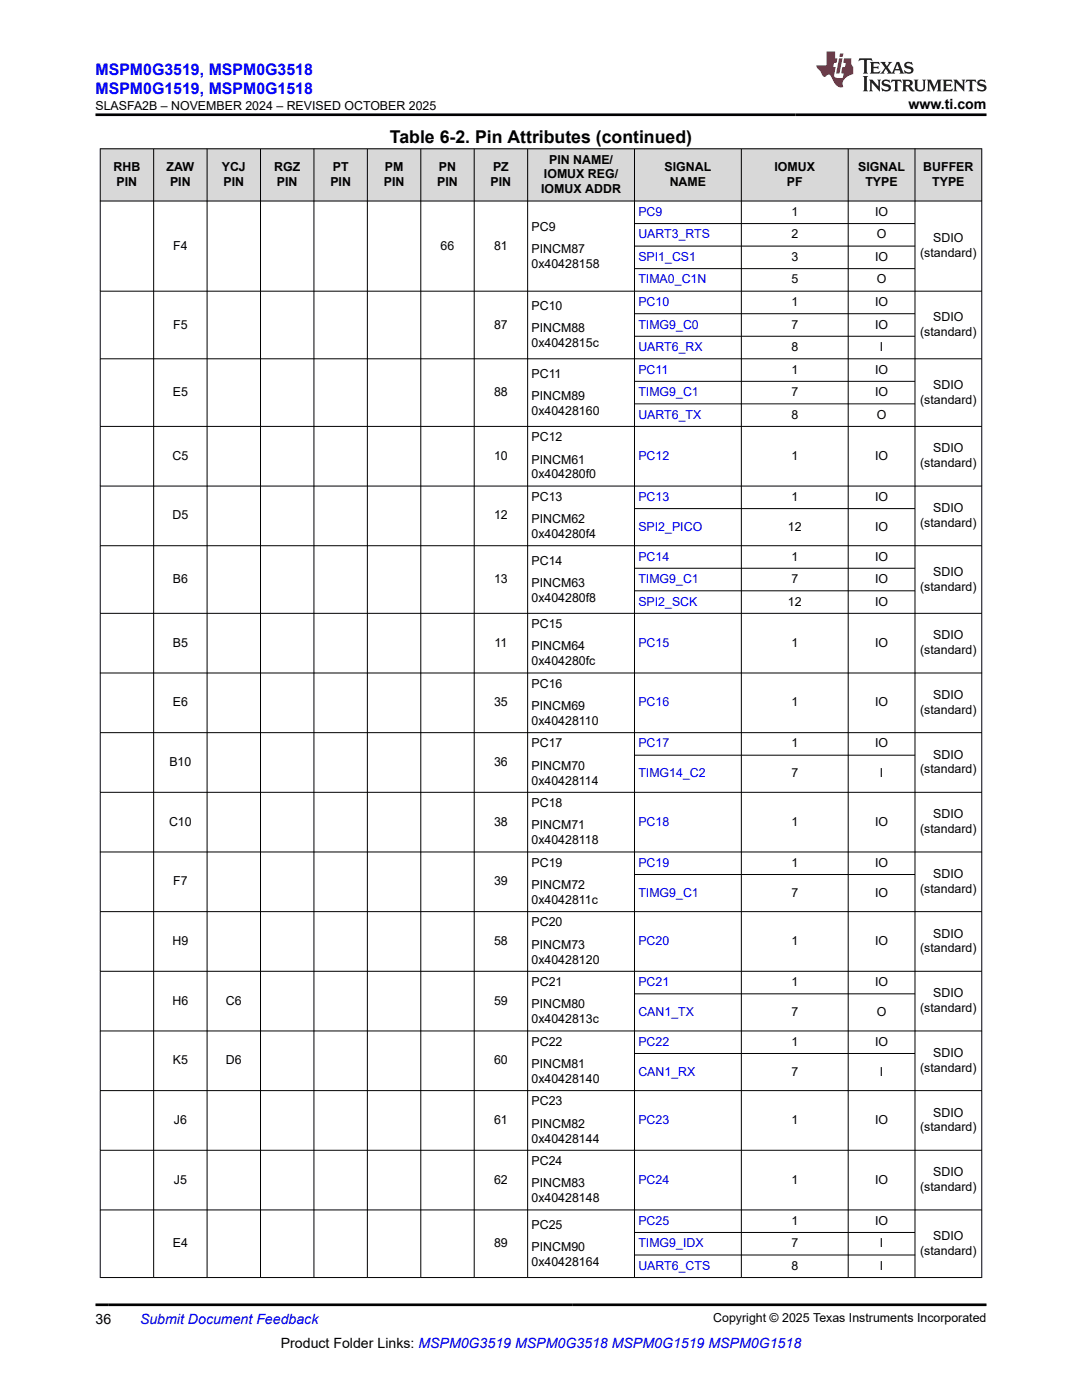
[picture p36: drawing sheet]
<svg xmlns="http://www.w3.org/2000/svg" width="216mm" height="279mm" viewBox="0 0 216 279" stroke-linecap="round" stroke-linejoin="round" font-family="sans-serif">
<defs><g id="words">
<text font-size="3.5" x="77.8" y="28.5">Table 6-2. Pin Attributes (continued)</text>
<g font-size="3.2" fill="#00f">
<text x="19" y="14.9">MSPM0G3519, MSPM0G3518</text>
<text x="19" y="18.7">MSPM0G1519, MSPM0G1518</text>
</g>
<g font-size="2.8">
<text x="181.3" y="21.8">www.ti.com</text>
<text x="19" y="264.2">36</text>
<text x="56" y="269">Product Folder Links: MSPM0G3519 MSPM0G3518 MSPM0G1519 MSPM0G1518</text>
</g>
<text font-size="2.8" fill="#00f" x="27.9" y="264.2">Submit Document Feedback</text>
<g font-size="2.5">
<text x="19.1" y="21.9">SLASFA2B – NOVEMBER 2024 – REVISED OCTOBER 2025</text>
<text x="22.7" y="34.1">RHB</text>
<text x="33.2" y="34.1">ZAW</text>
<text x="44.2" y="34.1">YCJ</text>
<text x="54.7" y="34.1">RGZ</text>
<text x="66.4" y="34.1">PT</text>
<text x="76.8" y="34.1">PM</text>
<text x="87.6" y="34.1">PN</text>
<text x="98.4" y="34.1">PZ</text>
<text x="108.5" y="35.6">IOMUX REG/</text>
<text x="109.6" y="32.7">PIN NAME/</text>
<text x="132.6" y="34.1">SIGNAL</text>
<text x="154.5" y="34.1">IOMUX</text>
<text x="171.2" y="34.1">SIGNAL</text>
<text x="184.2" y="34.1">BUFFER</text>
<text x="23.3" y="37.1">PIN</text>
<text x="33.9" y="37.1">PIN</text>
<text x="44.6" y="37.1">PIN</text>
<text x="55.3" y="37.1">PIN</text>
<text x="65.9" y="37.1">PIN</text>
<text x="76.6" y="37.1">PIN</text>
<text x="87.2" y="37.1">PIN</text>
<text x="97.9" y="37.1">PIN</text>
<text x="108" y="38.6">IOMUX ADDR</text>
<text x="133.6" y="37.1">NAME</text>
<text x="157" y="37.1">PF</text>
<text x="172.7" y="37.1">TYPE</text>
<text x="186" y="37.1">TYPE</text>
<text x="106.1" y="46.1">PC9</text>
<text x="157.9" y="43.1">1</text>
<text x="157.9" y="47.6">2</text>
<text x="174.6" y="43.1">IO</text>
<text x="175" y="47.6">O</text>
<text x="34.5" y="49.8">F4</text>
<text x="87.9" y="49.8">66</text>
<text x="98.6" y="49.8">81</text>
<text x="106.1" y="50.6">PINCM87</text>
<text x="106.1" y="53.5">0x40428158</text>
<text x="157.9" y="52.1">3</text>
<text x="174.6" y="52.1">IO</text>
<text x="183.6" y="51.3">(standard)</text>
<text x="186.2" y="48.3">SDIO</text>
<text x="157.9" y="56.6">5</text>
<text x="175" y="56.6">O</text>
<text x="34.5" y="65.6">F5</text>
<text x="98.6" y="65.6">87</text>
<text x="106.1" y="61.9">PC10</text>
<text x="157.9" y="61.1">1</text>
<text x="157.9" y="65.6">7</text>
<text x="174.6" y="61.1">IO</text>
<text x="174.6" y="65.6">IO</text>
<text x="186.2" y="64.1">SDIO</text>
<text x="106.1" y="66.3">PINCM88</text>
<text x="106.1" y="69.3">0x4042815c</text>
<text x="157.9" y="70.1">8</text>
<text x="175.6" y="70.1">I</text>
<text x="183.6" y="67.1">(standard)</text>
<text x="106.1" y="75.4">PC11</text>
<text x="157.9" y="74.6">1</text>
<text x="174.6" y="74.6">IO</text>
<text x="186.2" y="77.6">SDIO</text>
<text x="34.5" y="79.1">E5</text>
<text x="98.6" y="79.1">88</text>
<text x="106.1" y="79.8">PINCM89</text>
<text x="106.1" y="82.8">0x40428160</text>
<text x="157.9" y="79.1">7</text>
<text x="157.9" y="83.6">8</text>
<text x="174.6" y="79.1">IO</text>
<text x="175" y="83.6">O</text>
<text x="183.6" y="80.5">(standard)</text>
<text x="106.1" y="88.1">PC12</text>
<text x="34.4" y="91.8">C5</text>
<text x="98.6" y="91.8">10</text>
<text x="106.1" y="92.5">PINCM61</text>
<text x="106.1" y="95.5">0x404280f0</text>
<text x="157.9" y="91.8">1</text>
<text x="174.6" y="91.8">IO</text>
<text x="183.6" y="93.2">(standard)</text>
<text x="186.2" y="90.3">SDIO</text>
<text x="106.1" y="100">PC13</text>
<text x="157.9" y="100">1</text>
<text x="174.6" y="100">IO</text>
<text x="34.4" y="103.7">D5</text>
<text x="98.6" y="103.7">12</text>
<text x="106.1" y="104.4">PINCM62</text>
<text x="106.1" y="107.4">0x404280f4</text>
<text x="157.2" y="105.9">12</text>
<text x="174.6" y="105.9">IO</text>
<text x="183.6" y="105.2">(standard)</text>
<text x="186.2" y="102.2">SDIO</text>
<text x="106.1" y="112.7">PC14</text>
<text x="157.9" y="111.9">1</text>
<text x="174.6" y="111.9">IO</text>
<text x="34.5" y="116.4">B6</text>
<text x="98.6" y="116.4">13</text>
<text x="106.1" y="117.1">PINCM63</text>
<text x="157.9" y="116.4">7</text>
<text x="174.6" y="116.4">IO</text>
<text x="183.6" y="117.9">(standard)</text>
<text x="186.2" y="114.9">SDIO</text>
<text x="106.1" y="120.1">0x404280f8</text>
<text x="106.1" y="125.4">PC15</text>
<text x="157.2" y="120.9">12</text>
<text x="174.6" y="120.9">IO</text>
<text x="34.5" y="129.1">B5</text>
<text x="98.7" y="129.1">11</text>
<text x="106.1" y="129.8">PINCM64</text>
<text x="157.9" y="129.1">1</text>
<text x="174.6" y="129.1">IO</text>
<text x="183.6" y="130.6">(standard)</text>
<text x="186.2" y="127.6">SDIO</text>
<text x="106.1" y="132.8">0x404280fc</text>
<text x="106.1" y="137.3">PC16</text>
<text x="34.5" y="141">E6</text>
<text x="98.6" y="141">35</text>
<text x="106.1" y="141.7">PINCM69</text>
<text x="157.9" y="141">1</text>
<text x="174.6" y="141">IO</text>
<text x="183.6" y="142.5">(standard)</text>
<text x="186.2" y="139.5">SDIO</text>
<text x="106.1" y="144.7">0x40428110</text>
<text x="106.1" y="149.2">PC17</text>
<text x="157.9" y="149.2">1</text>
<text x="174.6" y="149.2">IO</text>
<text x="33.8" y="152.9">B10</text>
<text x="98.6" y="152.9">36</text>
<text x="106.1" y="153.6">PINCM70</text>
<text x="157.9" y="155.1">7</text>
<text x="175.6" y="155.1">I</text>
<text x="183.6" y="154.4">(standard)</text>
<text x="186.2" y="151.4">SDIO</text>
<text x="106.1" y="156.6">0x40428114</text>
<text x="106.1" y="161.1">PC18</text>
<text x="33.7" y="164.8">C10</text>
<text x="98.6" y="164.8">38</text>
<text x="106.1" y="165.5">PINCM71</text>
<text x="157.9" y="164.8">1</text>
<text x="174.6" y="164.8">IO</text>
<text x="183.6" y="166.3">(standard)</text>
<text x="186.2" y="163.3">SDIO</text>
<text x="106.1" y="168.5">0x40428118</text>
<text x="106.1" y="173">PC19</text>
<text x="157.9" y="173">1</text>
<text x="174.6" y="173">IO</text>
<text x="34.5" y="176.7">F7</text>
<text x="98.6" y="176.7">39</text>
<text x="106.1" y="177.4">PINCM72</text>
<text x="157.9" y="178.9">7</text>
<text x="174.6" y="178.9">IO</text>
<text x="183.6" y="178.2">(standard)</text>
<text x="186.2" y="175.2">SDIO</text>
<text x="106.1" y="180.4">0x4042811c</text>
<text x="106.1" y="184.9">PC20</text>
<text x="34.4" y="188.6">H9</text>
<text x="98.6" y="188.6">58</text>
<text x="106.1" y="189.3">PINCM73</text>
<text x="157.9" y="188.6">1</text>
<text x="174.6" y="188.6">IO</text>
<text x="183.6" y="190.1">(standard)</text>
<text x="186.2" y="187.1">SDIO</text>
<text x="106.1" y="192.3">0x40428120</text>
<text x="106.1" y="196.8">PC21</text>
<text x="157.9" y="196.8">1</text>
<text x="174.6" y="196.8">IO</text>
<text x="34.4" y="200.5">H6</text>
<text x="45.1" y="200.5">C6</text>
<text x="98.6" y="200.5">59</text>
<text x="106.1" y="201.2">PINCM80</text>
<text x="157.9" y="202.8">7</text>
<text x="175" y="202.8">O</text>
<text x="183.6" y="202">(standard)</text>
<text x="186.2" y="199">SDIO</text>
<text x="106.1" y="204.2">0x4042813c</text>
<text x="106.1" y="208.7">PC22</text>
<text x="157.9" y="208.7">1</text>
<text x="174.6" y="208.7">IO</text>
<text x="34.5" y="212.4">K5</text>
<text x="45.1" y="212.4">D6</text>
<text x="98.6" y="212.4">60</text>
<text x="106.1" y="213.2">PINCM81</text>
<text x="157.9" y="214.7">7</text>
<text x="175.6" y="214.7">I</text>
<text x="183.6" y="213.9">(standard)</text>
<text x="186.2" y="210.9">SDIO</text>
<text x="106.1" y="216.1">0x40428140</text>
<text x="106.1" y="220.6">PC23</text>
<text x="34.7" y="224.3">J6</text>
<text x="98.6" y="224.3">61</text>
<text x="106.1" y="225.1">PINCM82</text>
<text x="157.9" y="224.3">1</text>
<text x="174.6" y="224.3">IO</text>
<text x="183.6" y="225.8">(standard)</text>
<text x="186.2" y="222.8">SDIO</text>
<text x="106.1" y="228">0x40428144</text>
<text x="106.1" y="232.5">PC24</text>
<text x="34.7" y="236.2">J5</text>
<text x="98.6" y="236.2">62</text>
<text x="106.1" y="237">PINCM83</text>
<text x="106.1" y="239.9">0x40428148</text>
<text x="157.9" y="236.2">1</text>
<text x="174.6" y="236.2">IO</text>
<text x="183.6" y="237.7">(standard)</text>
<text x="186.2" y="234.7">SDIO</text>
<text x="106.1" y="245.2">PC25</text>
<text x="157.9" y="244.4">1</text>
<text x="174.6" y="244.4">IO</text>
<text x="34.5" y="248.9">E4</text>
<text x="98.6" y="248.9">89</text>
<text x="106.1" y="249.7">PINCM90</text>
<text x="157.9" y="248.9">7</text>
<text x="175.6" y="248.9">I</text>
<text x="183.6" y="250.4">(standard)</text>
<text x="186.2" y="247.4">SDIO</text>
<text x="106.1" y="252.6">0x40428164</text>
<text x="157.9" y="253.4">8</text>
<text x="175.6" y="253.4">I</text>
<text x="142.3" y="263.9">Copyright © 2025 Texas Instruments Incorporated</text>
</g>
<g font-size="2.5" fill="#00f">
<text x="127.4" y="43.1">PC9</text>
<text x="127.4" y="47.6">UART3_RTS</text>
<text x="127.4" y="52.1">SPI1_CS1</text>
<text x="127.4" y="56.6">TIMA0_C1N</text>
<text x="127.4" y="61.1">PC10</text>
<text x="127.4" y="65.6">TIMG9_C0</text>
<text x="127.4" y="70.1">UART6_RX</text>
<text x="127.4" y="74.6">PC11</text>
<text x="127.4" y="79.1">TIMG9_C1</text>
<text x="127.4" y="83.6">UART6_TX</text>
<text x="127.4" y="91.8">PC12</text>
<text x="127.4" y="100">PC13</text>
<text x="127.4" y="105.9">SPI2_PICO</text>
<text x="127.4" y="111.9">PC14</text>
<text x="127.4" y="116.4">TIMG9_C1</text>
<text x="127.4" y="120.9">SPI2_SCK</text>
<text x="127.4" y="129.1">PC15</text>
<text x="127.4" y="141">PC16</text>
<text x="127.4" y="149.2">PC17</text>
<text x="127.4" y="155.1">TIMG14_C2</text>
<text x="127.4" y="164.8">PC18</text>
<text x="127.4" y="173">PC19</text>
<text x="127.4" y="178.9">TIMG9_C1</text>
<text x="127.4" y="188.6">PC20</text>
<text x="127.4" y="196.8">PC21</text>
<text x="127.4" y="202.8">CAN1_TX</text>
<text x="127.4" y="208.7">PC22</text>
<text x="127.4" y="214.7">CAN1_RX</text>
<text x="127.4" y="224.3">PC23</text>
<text x="127.4" y="236.2">PC24</text>
<text x="127.4" y="244.4">PC25</text>
<text x="127.4" y="248.9">TIMG9_IDX</text>
<text x="127.4" y="253.4">UART6_CTS</text>
</g>
</g></defs>
<g fill="#d8d8d8">
<path d="M20 29.7h175.9v10.4h-175.9z" fill-rule="evenodd"/>
<path d="M20.1 29.8h10.5v10.3h-10.5z" fill-rule="evenodd"/>
<path d="M30.7 29.8h10.6v10.3h-10.6z" fill-rule="evenodd"/>
<path d="M41.4 29.8h10.5v10.3h-10.5z" fill-rule="evenodd"/>
<path d="M52 29.8h10.6v10.3h-10.6z" fill-rule="evenodd"/>
<path d="M62.7 29.8h10.5v10.3h-10.5z" fill-rule="evenodd"/>
<path d="M73.4 29.8h10.5v10.3h-10.5z" fill-rule="evenodd"/>
<path d="M84 29.8h10.6v10.3h-10.6z" fill-rule="evenodd"/>
<path d="M94.7 29.8h10.5v10.3h-10.5z" fill-rule="evenodd"/>
<path d="M105.3 29.8h21.2v10.3h-21.2z" fill-rule="evenodd"/>
<path d="M126.7 29.8h21.2v10.3h-21.2z" fill-rule="evenodd"/>
<path d="M148 29.8h21.2v10.3h-21.2z" fill-rule="evenodd"/>
<path d="M169.3 29.8h13.2v10.3h-13.2z" fill-rule="evenodd"/>
<path d="M182.6 29.8h13.2v10.3h-13.2z" fill-rule="evenodd"/>
</g>
<g fill="none" stroke="#000" stroke-width=".2">
<path d="M19.9 29.7h176.1M20 29.6v225.4M30.7 29.6v225.4M41.3 29.6v225.4M52 29.6v225.4M62.6 29.6v225.4M73.3 29.6v225.4M84 29.6v225.4M94.6 29.6v225.4M105.3 29.6v225.4M126.6 29.6v225.4M147.9 29.6v225.4"/>
<path d="M169.2 29.6v225.4M182.6 29.6v225.4M195.9 29.6v225.4M19.9 40.1h176.1M19.9 58.1h176.1M126.6 44.6h56M126.6 49.1h56M126.6 53.6h56M19.9 71.6h176.1M126.6 62.6h56M126.6 67.1h56M126.6 76.1h56"/>
<path d="M19.9 85.1h176.1M19.9 97h176.1M126.6 80.6h56M19.9 108.9h176.1M126.6 101.5h56M126.6 113.4h56M126.6 117.9h56M19.9 122.4h176.1M19.9 134.3h176.1M19.9 146.2h176.1M19.9 158.1h176.1M126.6 150.7h56"/>
<path d="M19.9 170h176.1M126.6 174.5h56M19.9 181.9h176.1M19.9 193.8h176.1M126.6 198.3h56M19.9 205.7h176.1M19.9 217.7h176.1M126.6 210.2h56M19.9 229.6h176.1M19.9 241.5h176.1M19.9 255h176.1M126.6 246h56"/>
<path d="M126.6 250.5h56"/>
</g>
<path d="M171.5 11.6l-.2 .6 .5-.2h.6v.1v2.2l-.2 .4h1l-.2-.4v-2.2v-.1h.5l.6 .2-.2-.6zM173.6 12.4l.2 .3v1.6l-.2 .4h1.9l.1-.6a1.08 1.08 0 0 1-1.3 .2v-.7h.6l.4 .2v-.7l-.4 .2h-.6v-.5l.2-.2a1 1 0 0 1 1 .3l-.1-.5zM175.7 12.4l.9 1.1-1 1.2h.9l-.2-.2 .5-.8 .4 .8-.2 .2h1.6l-.2-.2 .2-.5h.9l.1 .5-.1 .2h.9l-.2-.4-.8-1.9h-.5l-.9 2.1-.9-1.1 .9-1h-.8l.2 .2-.4 .6-.4-.6 .2-.2zM179 12.8l.4 1h-.7zM180.7 12.5a.65 .65 0 0 0-.2 .7 .65 .65 0 0 0 .6 .5l.6 .1 .1 .3a.79 .79 0 0 1-.7 .4 .79 .79 0 0 1-.7-.5l.1 .7 .2-.1a.93 .93 0 0 0 1.1 0 .93 .93 0 0 0 .4-.9 1.46 1.46 0 0 0-1.2-.6l-.1-.3a1.09 1.09 0 0 1 1.2 .2l-.2-.6-.1 .1-.5-.2zM172.2 15.2l.2 .4v2.2l-.2 .4h1l-.2-.4v-2.2l.2-.4zM173.4 15.9l.2 .4v1.5l-.2 .4h.8l-.3-.4 .1-1.3 1.6 1.8v-2l.2-.4h-.7l.1 .2 .1 1.1-1.2-1.3zM176.2 16a.65 .65 0 0 0-.2 .8 .65 .65 0 0 0 .6 .4l.6 .2 .1 .2a.79 .79 0 0 1-.7 .4 .79 .79 0 0 1-.7-.5l.1 .7 .2-.1a.93 .93 0 0 0 1.1 .1 .93 .93 0 0 0 .4-1 1.46 1.46 0 0 0-1.2-.5l-.1-.4a1.09 1.09 0 0 1 1.2 .2l-.1-.6-.2 .1-.5-.1zM177.9 15.9l-.1 .6a.63 .63 0 0 1 .8-.3v1.6l-.3 .4h1l-.2-.4v-1.6a.66 .66 0 0 1 .8 .3l-.1-.6zM180 15.9l.2 .4v1.5l-.2 .4h1l-.2-.2-.1-.7h.5l.1 .2a.79 .79 0 0 0 1.2 .6l-1-.9a.61 .61 0 0 0 .6-.6 .61 .61 0 0 0-.5-.7zM180.8 16.2h.1a.47 .47 0 0 1 .5 .1 .47 .47 0 0 1 .1 .5l-.1 .1-.7 .1zM182.3 15.9l.2 .2a2.27 2.27 0 0 0 .4 2 1.04 1.04 0 0 0 1.7-.7v-1.3l.2-.2h-.8l.2 .4v1.1a.6 .6 0 0 1-.6 .6 .6 .6 0 0 1-.6-.6v-1.1l.3-.4zM184.9 15.9l.2 .4v1.5l-.2 .4h.8l-.3-.4v-1.4l.9 1.9 .9-1.9v1.4l-.3 .4h1l-.2-.4v-1.5l.2-.4h-.8l-.7 1.5-.6-1.5zM188.1 15.9l.2 .4v1.5l-.2 .4h1.9l.1-.6a1.09 1.09 0 0 1-1.3 .2v-.7h.6l.4 .2v-.6l-.4 .2h-.6v-.6l.2-.1a1.01 1.01 0 0 1 1 .3l-.1-.6zM190.2 15.9l.3 .4v1.5l-.3 .4h.8l-.2-.4v-1.3l1.6 1.8v-2l.2-.4h-.7l.2 .2v1.1l-1.2-1.3zM192.8 15.9l-.1 .6a.63 .63 0 0 1 .8-.3v1.6l-.3 .4h1l-.2-.4v-1.6a.66 .66 0 0 1 .8 .3l-.1-.6zM195.2 16a.65 .65 0 0 0-.2 .8 .65 .65 0 0 0 .6 .4l.6 .2 .2 .2a.79 .79 0 0 1-.7 .4 .79 .79 0 0 1-.7-.5l.1 .7 .2-.1a.93 .93 0 0 0 1 .1 .93 .93 0 0 0 .5-1 1.46 1.46 0 0 0-1.3-.5v-.4a1.09 1.09 0 0 1 1.2 .2l-.2-.6-.2 .1-.5-.1z" fill="#231f20"/>
<path d="M164.9 10.3v2.7h-2l.1 .4 .8 1a.95 .95 0 0 0 1 .9 .59 .59 0 0 1 .5-.4 .59 .59 0 0 1 .5 .3l.4 .8a1.59 1.59 0 0 0 2.1 1.4 1.61 1.61 0 0 1 1-2.3l1-.3-.1-1.5a1.59 1.59 0 0 1-.3-1.7h-1.5l-.2 .9h.6l-.2 .9h-.5l-.2 .9v.3l.4 .1-.1 .9h-.7a.73 .73 0 0 1-1-.7l.3-1.5h-.5l.1-.9h.5l.2-.9h-.5v-1.3zM167.4 11.6l-.6 3.1h.7l.6-3.1zM167.6 10.7l-.1 .6h.7l.1-.6z" fill="#ed1c24"/>
<path d="M19 22.9h177.8M19 260.4h177.8" fill="none" stroke="#000" stroke-width=".53"/>
<use href="#words"/>
</svg>
